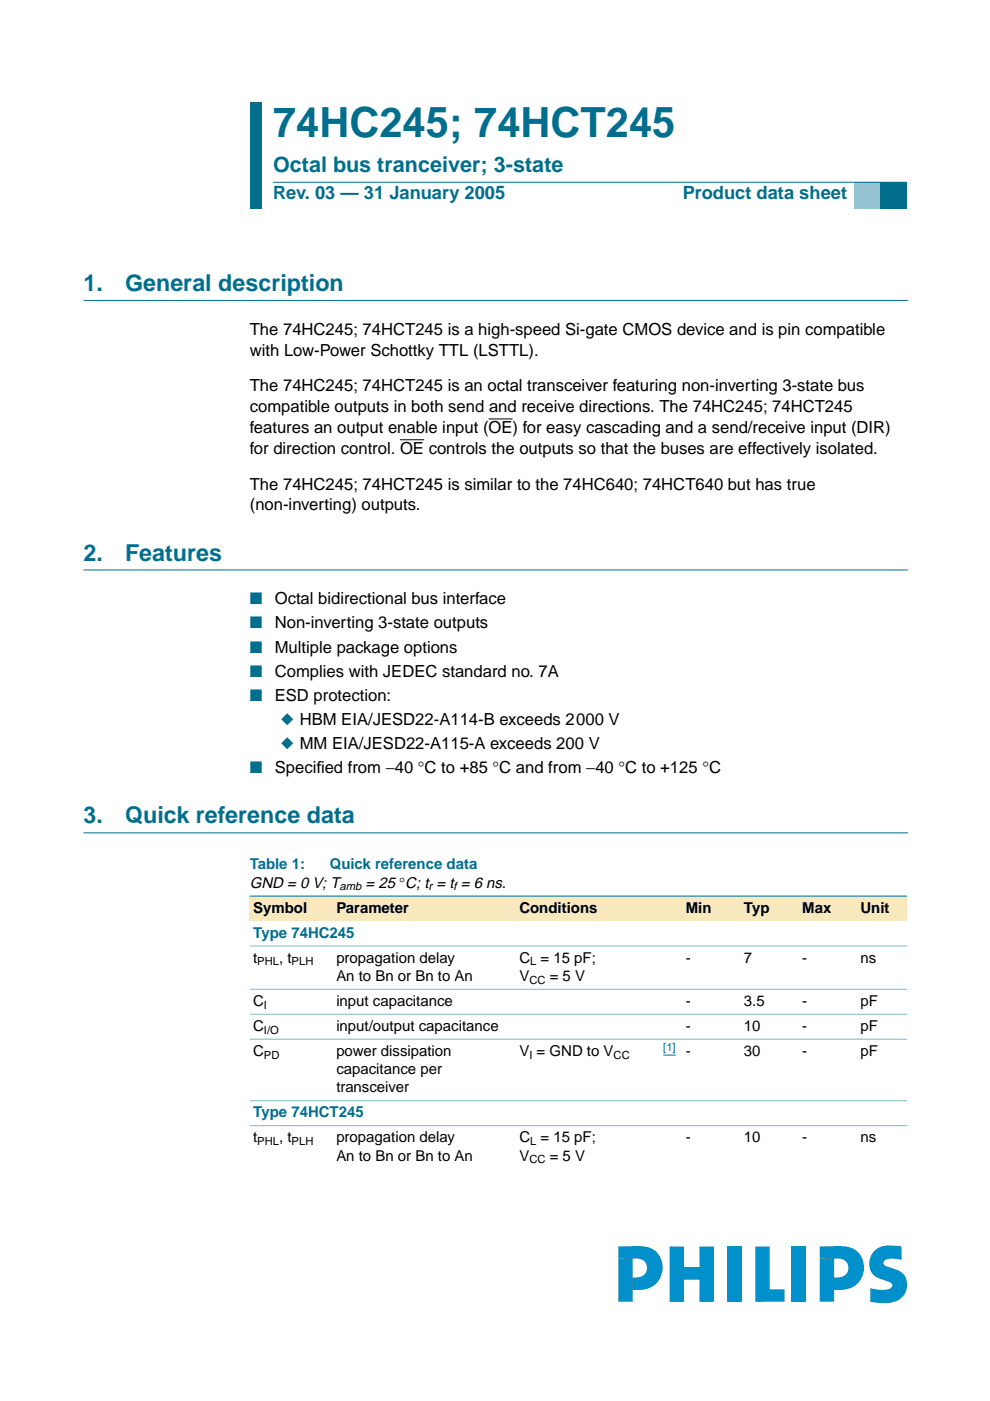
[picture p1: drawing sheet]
<svg xmlns="http://www.w3.org/2000/svg" width="210mm" height="297mm" viewBox="0 0 210 297" stroke-linecap="round" stroke-linejoin="round" font-family="sans-serif">
<defs><g id="words">
<text font-size="8.8" fill="#006e8c" x="57.9" y="29">74HC245; 74HCT245</text>
<g font-size="4.9" fill="#006e8c">
<text x="17.7" y="61.7">1.</text>
<text x="26.5" y="61.7">General description</text>
<text x="17.7" y="118.8">2.</text>
<text x="26.5" y="118.8">Features</text>
<text x="17.7" y="174.6">3.</text>
<text x="26.5" y="174.6">Quick reference data</text>
</g>
<text font-size="4.6" fill="#006e8c" x="57.9" y="36.4">Octal bus tranceiver; 3-state</text>
<g font-size="3.9" fill="#006e8c">
<text x="57.9" y="42.3">Rev. 03 — 31 January 2005</text>
<text x="144.8" y="42.3">Product data sheet</text>
</g>
<g font-size="3.5">
<text x="53" y="71">The 74HC245; 74HCT245 is a high-speed Si-gate CMOS device and is pin compatible</text>
<text x="53" y="75.4">with Low-Power Schottky TTL (LSTTL).</text>
<text x="53" y="83">The 74HC245; 74HCT245 is an octal transceiver featuring non-inverting 3-state bus</text>
<text x="53" y="87.4">compatible outputs in both send and receive directions. The 74HC245; 74HCT245</text>
<text x="53" y="91.8">features an output enable input (OE) for easy cascading and a send/receive input (DIR)</text>
<text x="53" y="96.2">for direction control. OE controls the outputs so that the buses are effectively isolated.</text>
<text x="53" y="103.8">The 74HC245; 74HCT245 is similar to the 74HC640; 74HCT640 but has true</text>
<text x="53" y="108.2">(non-inverting) outputs.</text>
<text x="58.3" y="128.1">Octal bidirectional bus interface</text>
<text x="58.3" y="133.3">Non-inverting 3-state outputs</text>
<text x="58.3" y="138.4">Multiple package options</text>
<text x="58.3" y="143.5">Complies with JEDEC standard no. 7A</text>
<text x="58.3" y="148.6">ESD protection:</text>
<text x="58.3" y="163.9">Specif</text>
<text x="67.1" y="163.9">ied from −40 °C to +85 °C and from −40 °C to +125 °C</text>
</g>
<g font-size="3.5" fill="#006e8c">
<text x="53" y="128.1">■</text>
<text x="53" y="133.3">■</text>
<text x="53" y="138.4">■</text>
<text x="53" y="143.5">■</text>
<text x="53" y="148.6">■</text>
<text x="59.5" y="153.7">◆ HBM EIA/JESD22-A114-B exceeds 2000 V</text>
<text x="59.5" y="158.8">◆ MM EIA/JESD22-A115-A exceeds 200 V</text>
<text x="53" y="163.9">■</text>
</g>
<g font-size="3.2" fill="#006e8c">
<text x="53" y="184.3">Table 1:</text>
<text x="69.9" y="184.3">Quick reference data</text>
<text x="53.7" y="198.8">Type 74HC245</text>
<text x="53.7" y="236.9">Type 74HCT245</text>
</g>
<g font-size="3.2">
<text x="53" y="188.2">GND = 0 V; T</text>
<text x="77.5" y="188.2">= 25 °C; t = t = 6 ns.</text>
<text x="53.7" y="193.5">Symbol</text>
<text x="71.3" y="193.5">Parameter</text>
<text x="110.1" y="193.5">Conditions</text>
<text x="145.4" y="193.5">Min</text>
<text x="157.7" y="193.5">Typ</text>
<text x="170.1" y="193.5">Max</text>
<text x="182.4" y="193.5">Unit</text>
<text x="53.7" y="204.1">t</text>
<text x="59.2" y="204.1">, t</text>
<text x="71.3" y="204.1">propagation delay</text>
<text x="71.3" y="208">An to Bn or Bn to An</text>
<text x="110.1" y="208">V</text>
<text x="110.1" y="204.1">C = 15 pF;</text>
<text x="116.6" y="208">= 5 V</text>
<text x="145.4" y="204.1">-</text>
<text x="157.7" y="204.1">7</text>
<text x="170.1" y="204.1">-</text>
<text x="182.4" y="204.1">ns</text>
<text x="53.7" y="213.3">C</text>
<text x="71.3" y="213.3">input capacitance</text>
<text x="145.4" y="213.3">-</text>
<text x="157.7" y="213.3">3.5</text>
<text x="170.1" y="213.3">-</text>
<text x="182.4" y="213.3">pF</text>
<text x="53.7" y="218.6">C</text>
<text x="71.3" y="218.6">input/output capacitance</text>
<text x="145.4" y="218.6">-</text>
<text x="157.7" y="218.6">10</text>
<text x="170.1" y="218.6">-</text>
<text x="182.4" y="218.6">pF</text>
<text x="53.7" y="223.9">C</text>
<text x="71.3" y="223.9">power dissipation</text>
<text x="71.3" y="227.7">capacitance per</text>
<text x="110.1" y="223.9">V = GND to V</text>
<text x="145.4" y="223.9">-</text>
<text x="157.7" y="223.9">30</text>
<text x="170.1" y="223.9">-</text>
<text x="182.4" y="223.9">pF</text>
<text x="71.3" y="231.6">transceiver</text>
<text x="53.7" y="242.2">t</text>
<text x="59.2" y="242.2">, t</text>
<text x="71.3" y="242.2">propagation delay</text>
<text x="110.1" y="242.2">C = 15 pF;</text>
<text x="145.4" y="242.2">-</text>
<text x="157.7" y="242.2">10</text>
<text x="170.1" y="242.2">-</text>
<text x="182.4" y="242.2">ns</text>
<text x="71.3" y="246.1">An to Bn or Bn to An</text>
<text x="110.1" y="246.1">V</text>
<text x="116.6" y="246.1">= 5 V</text>
</g>
<g font-size="2.4">
<text x="72" y="188.8">amb</text>
<text x="90.9" y="188.8">r</text>
<text x="96.2" y="188.8">f</text>
<text x="54.6" y="204.7">PHL</text>
<text x="61.8" y="204.7">PLH</text>
<text x="112.2" y="208.6">CC</text>
<text x="112.4" y="204.7">L</text>
<text x="56" y="213.8">I</text>
<text x="56" y="219.1">I/O</text>
<text x="56" y="224.4">PD</text>
<text x="112.2" y="224.4">I</text>
<text x="130.1" y="224.4">CC</text>
<text x="54.6" y="242.8">PHL</text>
<text x="61.8" y="242.8">PLH</text>
<text x="112.4" y="242.8">L</text>
<text x="112.2" y="246.7">CC</text>
</g>
<text font-size="2.4" fill="#00f" x="140.6" y="222.9">[1]</text>
</g></defs>
<g fill="#0090cb">
<path d="M173.8 264.3l2.2-.1a11.6 11.6 0 0 1 5.1 .6 4.8 4.8 0 0 1 1.8 5.7 4.8 4.8 0 0 1-5.2 3h-.8v-2.7a2.35 2.35 0 0 0 3-1.9 2 2 0 0 0-2.4-2.1l-3.7 .1z"/>
<path d="M173.8 266.9h3.1v9.1h-3.1z"/>
<path d="M185.1 265.5a5.1 5.1 0 0 1 4.7-1.4l1.3 .1 .1 2.9a4.9 4.9 0 0 0-3.6 .1 .67 .67 0 0 0-.3 .7 .67 .67 0 0 0 .5 .5 5.8 5.8 0 0 1 4 2.1 3.8 3.8 0 0 1-3.3 5.7l-1.8 .1-2.2-.3v-2.9a5.7 5.7 0 0 0 4.5-.1l.2-.5a.73 .73 0 0 0-.6-.7 5.5 5.5 0 0 1-3.7-1.9 3.8 3.8 0 0 1 .2-4.4z"/>
<path d="M142 264.3h3v4.3h3.3v-4.3h3.1v11.7h-3.1v-4.7h-3.3v4.7h-3z"/>
<path d="M154.2 264.3h3.1v11.7h-3.1z"/>
<path d="M167.9 264.3h3v11.7h-3z"/>
<path d="M160.1 264.3h3.1v9h3.1v2.7h-6.2z"/>
<path d="M131.1 264.3l2.2-.1a11.6 11.6 0 0 1 5.1 .6 4.8 4.8 0 0 1 1.8 5.7 4.8 4.8 0 0 1-5.2 3h-.8v-2.7a2.35 2.35 0 0 0 3-1.9 2 2 0 0 0-2.4-2.1l-3.7 .1z"/>
<path d="M131.1 266.9h3.1v9.1h-3.1z"/>
</g>
<path d="M17.7 63.7h174.7M17.7 120.8h174.7M17.7 176.6h174.7" fill="none" stroke="#006e8c" stroke-width=".21"/>
<path d="M84.8 93.2h5.1M103.6 88.8h5.1" fill="none" stroke="#000" stroke-width=".21"/>
<g fill="#006e8c">
<path d="M53 21.7h2.4v10.2h-2.4z" fill-rule="evenodd"/>
<path d="M53 31.9h2.4v6.7h-2.4z" fill-rule="evenodd"/>
<path d="M53 38.6h2.4v5.7h-2.4z" fill-rule="evenodd"/>
</g>
<path d="M181 38.6h5.7v5.7h-5.7z" fill-rule="evenodd" fill="#96c4d6"/>
<path d="M186.7 38.6h5.6v5.7h-5.6z" fill-rule="evenodd" fill="#006e8c"/>
<path d="M57.9 38.6h134.4z" fill="#006e8c" stroke="#006e8c" stroke-width=".21"/>
<g fill="#f7e8bd">
<path d="M53 190h17.6v5.3h-17.6z" fill-rule="evenodd"/>
<path d="M70.6 190h38.8v5.3h-38.8z" fill-rule="evenodd"/>
<path d="M109.4 190h26.5v5.3h-26.5z" fill-rule="evenodd"/>
<path d="M135.9 190h8.8v5.3h-8.8z" fill-rule="evenodd"/>
<path d="M144.7 190h12.3v5.3h-12.3z" fill-rule="evenodd"/>
<path d="M157 190h12.4v5.3h-12.4z" fill-rule="evenodd"/>
<path d="M169.4 190h12.3v5.3h-12.3z" fill-rule="evenodd"/>
<path d="M181.7 190h10.6v5.3h-10.6z" fill-rule="evenodd"/>
</g>
<path d="M140.6 223.7h2.7" fill="none" stroke="#00f" stroke-width=".21"/>
<path d="M53 190h139.3z" fill="#006e8c" stroke="#006e8c" stroke-width=".21"/>
<g fill="#80b6c6" stroke="#80b6c6" stroke-width=".21">
<path d="M53 200.6h139.3z"/>
<path d="M53 209.7h139.3z"/>
<path d="M53 215h139.3z"/>
<path d="M53 220.3h139.3z"/>
<path d="M53 233.4h139.3z"/>
<path d="M53 238.7h139.3z"/>
</g>
<use href="#words"/>
</svg>
